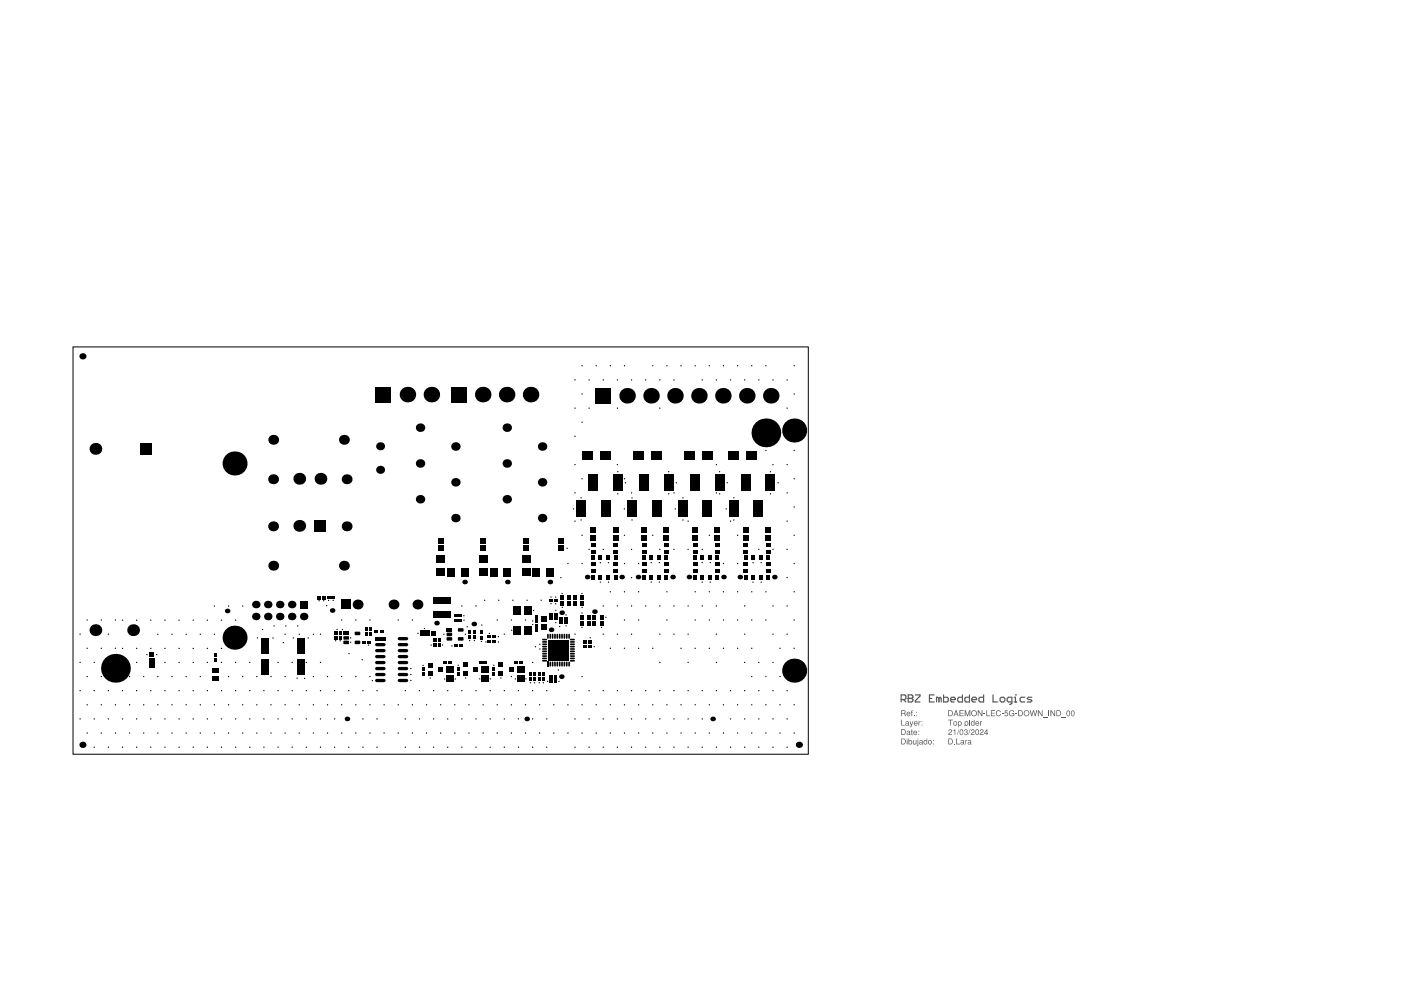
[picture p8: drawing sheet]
<svg xmlns="http://www.w3.org/2000/svg" width="297mm" height="210mm" viewBox="0 0 297 210" stroke-linecap="round" stroke-linejoin="round" font-family="sans-serif">
<path d="M15.5 73.6h155.9v86.3h-155.9z" fill="none" stroke="#000" stroke-width=".21"/>
<g fill="#000">
<path d="M72.9 134.9h.1v.2h-.2zM72.8 135.4h.2v.2zM72.9 135.9l.1-.1v.2h-.2zM72.8 136.4h.2v.2zM73.8 135.4h.2l-.2 .2zM73.8 134.9l.2 .2h-.2zM73.8 136.4h.2l-.2 .2zM73.8 135.8l.2 .2h-.2zM75.3 135.9l.1-.1v.2h-.2zM75.2 136.4h.2v.2zM75.3 134l.1-.1v.2h-.2zM75.2 134.5h.2v.2z"/>
<path d="M76.2 136.4h.2l-.2 .2zM76.2 135.8l.2 .2h-.2zM76.2 134.5h.2l-.2 .2zM76.2 133.9l.2 .2h-.2zM94.7 134.2l.2-.1v.2h-.2zM94.7 134.7h.2v.2zM94.7 135.1h.2v.2h-.2zM94.7 135.6h.2v.2zM95.7 134.7h.2l-.2 .2zM95.7 134.1l.2 .2h-.2zM95.7 135.6h.2l-.2 .2zM95.7 135.1l.2 .2h-.2z"/>
<path d="M97.1 135.1h.2v.2h-.2zM97.1 135.6h.2v.2zM97.1 133.2h.2v.2h-.2zM97.1 133.7h.2v.2zM98.1 135.6h.2l-.2 .2zM98.1 135.1l.2 .2h-.2zM98.1 133.7h.2l-.2 .2zM98.1 133.2l.2 .2h-.2z"/>
<circle cx="17.5" cy="75.6" r=".66"/>
<circle cx="123.4" cy="77.5" r=".14"/>
<circle cx="126.4" cy="77.5" r=".14"/>
<circle cx="129.4" cy="77.5" r=".14"/>
<circle cx="132.4" cy="77.5" r=".14"/>
<circle cx="138.4" cy="77.5" r=".14"/>
<circle cx="141.4" cy="77.5" r=".14"/>
<circle cx="144.4" cy="77.5" r=".14"/>
<circle cx="147.4" cy="77.5" r=".14"/>
<circle cx="150.4" cy="77.5" r=".14"/>
<circle cx="153.4" cy="77.5" r=".14"/>
<circle cx="156.4" cy="77.5" r=".14"/>
<circle cx="159.4" cy="77.5" r=".14"/>
<circle cx="162.4" cy="77.5" r=".14"/>
<circle cx="168.4" cy="77.5" r=".14"/>
<circle cx="20.2" cy="95.2" r="1.25"/>
<circle cx="49.7" cy="98.3" r="2.55"/>
<circle cx="57.9" cy="93.2" r="1.05"/>
<circle cx="72.9" cy="93.2" r="1.05"/>
<circle cx="80.6" cy="99.6" r=".85"/>
<circle cx="80.6" cy="94.6" r=".85"/>
<circle cx="86.4" cy="83.7" r="1.65"/>
<circle cx="89.1" cy="98.3" r=".9"/>
<circle cx="89.1" cy="90.7" r=".9"/>
<circle cx="91.5" cy="83.7" r="1.65"/>
<circle cx="96.6" cy="94.7" r=".9"/>
<circle cx="102.3" cy="83.7" r="1.65"/>
<circle cx="107.4" cy="83.7" r="1.65"/>
<circle cx="107.4" cy="98.3" r=".9"/>
<circle cx="107.4" cy="90.7" r=".9"/>
<circle cx="112.5" cy="83.7" r="1.65"/>
<circle cx="114.9" cy="94.7" r=".9"/>
<circle cx="121.9" cy="80.5" r=".14"/>
<circle cx="121.9" cy="92.5" r=".14"/>
<circle cx="121.9" cy="98.5" r=".14"/>
<circle cx="121.9" cy="86.5" r=".14"/>
<circle cx="123.4" cy="83.5" r=".14"/>
<circle cx="123.4" cy="89.5" r=".14"/>
<circle cx="124.9" cy="80.5" r=".14"/>
<circle cx="124.9" cy="86.5" r=".14"/>
<circle cx="127.9" cy="80.5" r=".14"/>
<circle cx="130.9" cy="80.5" r=".14"/>
<circle cx="130.9" cy="98.5" r=".14"/>
<circle cx="130.9" cy="86.5" r=".14"/>
<circle cx="133" cy="83.9" r="1.65"/>
<circle cx="133.9" cy="80.5" r=".14"/>
<circle cx="136.9" cy="80.5" r=".14"/>
<circle cx="138" cy="83.9" r="1.65"/>
<circle cx="139.9" cy="80.5" r=".14"/>
<circle cx="139.9" cy="86.5" r=".14"/>
<circle cx="142.9" cy="80.5" r=".14"/>
<circle cx="143.1" cy="83.9" r="1.65"/>
<circle cx="148.2" cy="83.9" r="1.65"/>
<circle cx="148.9" cy="80.5" r=".14"/>
<circle cx="151.9" cy="80.5" r=".14"/>
<circle cx="151.9" cy="98.5" r=".14"/>
<circle cx="153.3" cy="83.9" r="1.65"/>
<circle cx="154.9" cy="80.5" r=".14"/>
<circle cx="157.9" cy="80.5" r=".14"/>
<circle cx="158.3" cy="83.9" r="1.65"/>
<circle cx="160.9" cy="80.5" r=".14"/>
<circle cx="162.4" cy="95.5" r=".14"/>
<circle cx="162.4" cy="91.8" r="3"/>
<circle cx="163.4" cy="83.9" r="1.65"/>
<circle cx="163.9" cy="80.5" r=".14"/>
<circle cx="163.9" cy="98.5" r=".14"/>
<circle cx="166.9" cy="80.5" r=".14"/>
<circle cx="166.9" cy="98.5" r=".14"/>
<circle cx="166.9" cy="86.5" r=".14"/>
<circle cx="168.4" cy="83.5" r=".14"/>
<circle cx="168.4" cy="95.5" r=".14"/>
<circle cx="168.4" cy="91.3" r="2.55"/>
<circle cx="57.9" cy="101.6" r="1.05"/>
<circle cx="57.9" cy="111.6" r="1.05"/>
<circle cx="57.9" cy="119.9" r="1.05"/>
<circle cx="63.5" cy="111.5" r="1.25"/>
<circle cx="63.5" cy="101.5" r="1.25"/>
<circle cx="67.9" cy="101.5" r="1.25"/>
<circle cx="72.9" cy="119.9" r="1.05"/>
<circle cx="73.5" cy="111.6" r="1.05"/>
<circle cx="73.5" cy="101.6" r="1.05"/>
<circle cx="89.1" cy="105.9" r=".9"/>
<circle cx="96.6" cy="109.8" r=".9"/>
<circle cx="96.6" cy="102.3" r=".9"/>
<circle cx="107.4" cy="105.9" r=".9"/>
<circle cx="114.9" cy="102.3" r=".9"/>
<circle cx="114.9" cy="109.8" r=".9"/>
<circle cx="120.2" cy="116.3" r=".14"/>
<circle cx="120.4" cy="119.5" r=".14"/>
<circle cx="121.6" cy="107.9" r=".14"/>
<circle cx="121.9" cy="104.5" r=".14"/>
<circle cx="121.9" cy="110.5" r=".14"/>
<circle cx="123.2" cy="110.2" r=".14"/>
<circle cx="123.2" cy="105.6" r=".14"/>
<circle cx="123.4" cy="101.5" r=".14"/>
<circle cx="123.4" cy="113.5" r=".14"/>
<circle cx="123.4" cy="119.5" r=".14"/>
<circle cx="124.9" cy="116.5" r=".14"/>
<circle cx="127.3" cy="119.3" r=".14"/>
<circle cx="127.9" cy="116.5" r=".14"/>
<circle cx="129" cy="119.3" r=".14"/>
<circle cx="131" cy="104.7" r=".14"/>
<circle cx="131" cy="100" r=".14"/>
<circle cx="132.4" cy="107.9" r=".14"/>
<circle cx="132.4" cy="101.5" r=".14"/>
<circle cx="132.4" cy="113.5" r=".14"/>
<circle cx="132.4" cy="119.5" r=".14"/>
<circle cx="132.6" cy="102.4" r=".14"/>
<circle cx="133.9" cy="116.5" r=".14"/>
<circle cx="133.9" cy="104.5" r=".14"/>
<circle cx="134" cy="110.2" r=".14"/>
<circle cx="134" cy="105.6" r=".14"/>
<circle cx="135.4" cy="119.5" r=".14"/>
<circle cx="138.1" cy="119.3" r=".14"/>
<circle cx="138.4" cy="113.5" r=".14"/>
<circle cx="139.8" cy="119.3" r=".14"/>
<circle cx="139.9" cy="116.5" r=".14"/>
<circle cx="141.8" cy="104.7" r=".14"/>
<circle cx="141.8" cy="100" r=".14"/>
<circle cx="142.9" cy="116.5" r=".14"/>
<circle cx="142.9" cy="104.5" r=".14"/>
<circle cx="143.2" cy="107.9" r=".14"/>
<circle cx="143.4" cy="102.4" r=".14"/>
<circle cx="144.8" cy="110.2" r=".14"/>
<circle cx="144.8" cy="105.6" r=".14"/>
<circle cx="145.9" cy="116.5" r=".14"/>
<circle cx="145.9" cy="110.5" r=".14"/>
<circle cx="148.9" cy="119.3" r=".14"/>
<circle cx="148.9" cy="116.5" r=".14"/>
<circle cx="150.4" cy="113.5" r=".14"/>
<circle cx="150.6" cy="119.3" r=".14"/>
<circle cx="151.9" cy="104.5" r=".14"/>
<circle cx="152.6" cy="104.7" r=".14"/>
<circle cx="152.6" cy="100" r=".14"/>
<circle cx="153.4" cy="119.5" r=".14"/>
<circle cx="154" cy="107.9" r=".14"/>
<circle cx="154.2" cy="102.4" r=".14"/>
<circle cx="154.9" cy="110.5" r=".14"/>
<circle cx="155.6" cy="110.2" r=".14"/>
<circle cx="155.6" cy="105.6" r=".14"/>
<circle cx="156.4" cy="113.5" r=".14"/>
<circle cx="156.4" cy="119.5" r=".14"/>
<circle cx="159.7" cy="119.3" r=".14"/>
<circle cx="160.9" cy="116.5" r=".14"/>
<circle cx="161.4" cy="119.3" r=".14"/>
<circle cx="163.4" cy="104.7" r=".14"/>
<circle cx="163.4" cy="100" r=".14"/>
<circle cx="163.9" cy="116.5" r=".14"/>
<circle cx="165" cy="102.4" r=".14"/>
<circle cx="166.9" cy="116.5" r=".14"/>
<circle cx="166.9" cy="104.5" r=".14"/>
<circle cx="166.9" cy="110.5" r=".14"/>
<circle cx="168.4" cy="101.5" r=".14"/>
<circle cx="168.4" cy="107.5" r=".14"/>
<circle cx="168.4" cy="113.5" r=".14"/>
<circle cx="168.4" cy="119.5" r=".14"/>
<circle cx="17" cy="134.5" r=".14"/>
<circle cx="18.5" cy="137.5" r=".14"/>
<circle cx="18.5" cy="131.5" r=".14"/>
<circle cx="20.2" cy="133.6" r="1.25"/>
<circle cx="21.5" cy="137.5" r=".14"/>
<circle cx="21.5" cy="131.5" r=".14"/>
<circle cx="23" cy="134.5" r=".14"/>
<circle cx="24.5" cy="137.5" r=".14"/>
<circle cx="24.5" cy="131.5" r=".14"/>
<circle cx="26" cy="131.5" r=".14"/>
<circle cx="26" cy="137.5" r=".14"/>
<circle cx="28.2" cy="133.6" r="1.25"/>
<circle cx="29" cy="131.5" r=".14"/>
<circle cx="29" cy="137.5" r=".14"/>
<circle cx="31.1" cy="138.8" r=".14"/>
<circle cx="32" cy="131.5" r=".14"/>
<circle cx="32" cy="137.5" r=".14"/>
<circle cx="33.2" cy="138.8" r=".14"/>
<circle cx="33.5" cy="134.5" r=".14"/>
<circle cx="35" cy="131.5" r=".14"/>
<circle cx="35" cy="137.5" r=".14"/>
<circle cx="36.5" cy="134.5" r=".14"/>
<circle cx="38" cy="131.5" r=".14"/>
<circle cx="38" cy="137.5" r=".14"/>
<circle cx="39.5" cy="134.5" r=".14"/>
<circle cx="41" cy="131.5" r=".14"/>
<circle cx="41" cy="137.5" r=".14"/>
<circle cx="42.5" cy="134.5" r=".14"/>
<circle cx="44" cy="131.5" r=".14"/>
<circle cx="44" cy="137.5" r=".14"/>
<circle cx="45.5" cy="128.5" r=".14"/>
<circle cx="45.5" cy="134.5" r=".14"/>
<circle cx="47" cy="131.5" r=".14"/>
<circle cx="47" cy="137.5" r=".14"/>
<circle cx="48.2" cy="129.5" r=".49"/>
<circle cx="48.5" cy="128.5" r=".14"/>
<circle cx="49.7" cy="135.2" r="2.55"/>
<circle cx="50" cy="131.5" r=".14"/>
<circle cx="51.5" cy="128.5" r=".14"/>
<circle cx="54.2" cy="128.2" r=".8"/>
<circle cx="54.2" cy="130.7" r=".8"/>
<circle cx="54.6" cy="135.3" r=".14"/>
<circle cx="55.7" cy="133.5" r=".14"/>
<circle cx="56.8" cy="130.7" r=".8"/>
<circle cx="56.8" cy="128.2" r=".8"/>
<circle cx="57.9" cy="135.3" r=".14"/>
<circle cx="58.1" cy="132.7" r=".14"/>
<circle cx="59.3" cy="128.2" r=".8"/>
<circle cx="59.3" cy="130.7" r=".8"/>
<circle cx="60.1" cy="136.3" r=".14"/>
<circle cx="60.5" cy="134.5" r=".14"/>
<circle cx="60.6" cy="132.7" r=".14"/>
<circle cx="61.8" cy="128.2" r=".8"/>
<circle cx="61.8" cy="130.7" r=".8"/>
<circle cx="62.2" cy="135.3" r=".14"/>
<circle cx="63.1" cy="132.7" r=".14"/>
<circle cx="63.5" cy="134.5" r=".14"/>
<circle cx="64.4" cy="130.7" r=".8"/>
<circle cx="65.3" cy="135.3" r=".14"/>
<circle cx="66.4" cy="134.5" r=".14"/>
<circle cx="67.6" cy="127.4" r=".14"/>
<circle cx="67.9" cy="134.5" r=".14"/>
<circle cx="68.6" cy="127.4" r=".14"/>
<circle cx="69.3" cy="128.4" r=".14"/>
<circle cx="69.7" cy="127.3" r=".14"/>
<circle cx="70.4" cy="129.4" r=".49"/>
<circle cx="70.6" cy="127.3" r=".14"/>
<circle cx="71.2" cy="135.9" r=".14"/>
<circle cx="71.5" cy="133.5" r=".14"/>
<circle cx="72.1" cy="135.9" r=".14"/>
<circle cx="72.4" cy="131.5" r=".14"/>
<circle cx="72.6" cy="133.5" r=".14"/>
<circle cx="74" cy="138.6" r=".14"/>
<circle cx="74.3" cy="136.2" r=".14"/>
<circle cx="74.3" cy="135.3" r=".14"/>
<circle cx="75.4" cy="131.5" r=".14"/>
<circle cx="75.8" cy="128.2" r="1.05"/>
<circle cx="76.8" cy="139.9" r=".14"/>
<circle cx="78.1" cy="136.8" r=".14"/>
<circle cx="78.4" cy="131.5" r=".14"/>
<circle cx="83.4" cy="128.2" r="1.05"/>
<circle cx="84.4" cy="131.5" r=".14"/>
<circle cx="87.4" cy="131.5" r=".14"/>
<circle cx="88.5" cy="128.2" r="1.05"/>
<circle cx="88.6" cy="134.3" r=".14"/>
<circle cx="90" cy="133.3" r=".14"/>
<circle cx="91.4" cy="136.8" r=".14"/>
<circle cx="92.6" cy="132.1" r=".49"/>
<circle cx="93.8" cy="136.8" r=".14"/>
<circle cx="94.1" cy="134.5" r=".14"/>
<circle cx="95.8" cy="137" r=".14"/>
<circle cx="97.9" cy="128.5" r=".14"/>
<circle cx="98.4" cy="130.5" r=".14"/>
<circle cx="98.4" cy="131.5" r=".14"/>
<circle cx="98.5" cy="123.4" r=".49"/>
<circle cx="98.7" cy="134.5" r=".14"/>
<circle cx="99.1" cy="132.9" r=".14"/>
<circle cx="99.6" cy="135.8" r=".14"/>
<circle cx="100.5" cy="132.3" r=".49"/>
<circle cx="100.6" cy="135.8" r=".14"/>
<circle cx="100.9" cy="128.5" r=".14"/>
<circle cx="102.1" cy="136" r=".14"/>
<circle cx="102.1" cy="132.5" r=".14"/>
<circle cx="102.7" cy="127.3" r=".14"/>
<circle cx="103" cy="136.1" r=".14"/>
<circle cx="103.8" cy="134.3" r=".14"/>
<circle cx="105.4" cy="131.5" r=".14"/>
<circle cx="105.7" cy="136.1" r=".14"/>
<circle cx="105.7" cy="135" r=".14"/>
<circle cx="105.7" cy="127.3" r=".14"/>
<circle cx="106.9" cy="134.5" r=".14"/>
<circle cx="107.6" cy="123.4" r=".49"/>
<circle cx="108.4" cy="131.5" r=".14"/>
<circle cx="108.5" cy="133.6" r=".14"/>
<circle cx="108.7" cy="127.3" r=".14"/>
<circle cx="111.4" cy="131.5" r=".14"/>
<circle cx="111.7" cy="127.3" r=".14"/>
<circle cx="112.9" cy="132.4" r=".14"/>
<circle cx="112.9" cy="131.7" r=".14"/>
<circle cx="113.1" cy="129.4" r=".14"/>
<circle cx="113.5" cy="137.1" r=".14"/>
<circle cx="114.5" cy="136.6" r=".14"/>
<circle cx="114.5" cy="137.6" r=".14"/>
<circle cx="114.7" cy="127.3" r=".14"/>
<circle cx="116.6" cy="123.4" r=".49"/>
<circle cx="116.8" cy="136.2" r=".23"/>
<circle cx="116.8" cy="138.4" r=".23"/>
<circle cx="116.8" cy="137.3" r=".23"/>
<circle cx="116.8" cy="139.5" r=".23"/>
<circle cx="116.8" cy="126.6" r=".14"/>
<circle cx="116.8" cy="128" r=".14"/>
<circle cx="116.8" cy="133.5" r=".49"/>
<circle cx="117.8" cy="126.6" r=".14"/>
<circle cx="117.8" cy="128" r=".14"/>
<circle cx="117.8" cy="132" r=".14"/>
<circle cx="117.8" cy="129.4" r=".14"/>
<circle cx="117.9" cy="136.2" r=".23"/>
<circle cx="117.9" cy="138.4" r=".23"/>
<circle cx="117.9" cy="137.3" r=".23"/>
<circle cx="117.9" cy="139.5" r=".23"/>
<circle cx="118.7" cy="132.8" r=".14"/>
<circle cx="118.9" cy="122.5" r=".14"/>
<circle cx="119" cy="136.2" r=".23"/>
<circle cx="119" cy="138.4" r=".23"/>
<circle cx="119" cy="137.3" r=".23"/>
<circle cx="119" cy="139.5" r=".23"/>
<circle cx="119.1" cy="129.9" r=".49"/>
<circle cx="119.2" cy="125.8" r=".14"/>
<circle cx="119.2" cy="128.8" r=".14"/>
<circle cx="120" cy="132.7" r=".14"/>
<circle cx="120" cy="130.4" r=".14"/>
<circle cx="120.1" cy="136.2" r=".23"/>
<circle cx="120.1" cy="138.4" r=".23"/>
<circle cx="120.1" cy="137.3" r=".23"/>
<circle cx="120.1" cy="139.5" r=".23"/>
<circle cx="121.9" cy="134.5" r=".14"/>
<circle cx="123.4" cy="125.8" r=".14"/>
<circle cx="123.4" cy="130" r=".14"/>
<circle cx="123.4" cy="133" r=".14"/>
<circle cx="123.4" cy="128.8" r=".14"/>
<circle cx="124.5" cy="122.3" r=".49"/>
<circle cx="125.1" cy="135.2" r=".14"/>
<circle cx="126" cy="137.1" r=".14"/>
<circle cx="126" cy="129.7" r=".49"/>
<circle cx="127.3" cy="123.4" r=".14"/>
<circle cx="127.5" cy="133" r=".14"/>
<circle cx="127.9" cy="128.5" r=".14"/>
<circle cx="127.9" cy="134.5" r=".14"/>
<circle cx="128.5" cy="130.9" r=".14"/>
<circle cx="129" cy="123.4" r=".14"/>
<circle cx="129.4" cy="137.5" r=".14"/>
<circle cx="129.4" cy="125.5" r=".14"/>
<circle cx="130.9" cy="128.5" r=".14"/>
<circle cx="130.9" cy="134.5" r=".14"/>
<circle cx="131.8" cy="122.3" r=".49"/>
<circle cx="132.4" cy="137.5" r=".14"/>
<circle cx="132.4" cy="125.5" r=".14"/>
<circle cx="132.4" cy="131.5" r=".14"/>
<circle cx="133.9" cy="128.5" r=".14"/>
<circle cx="133.9" cy="134.5" r=".14"/>
<circle cx="133.9" cy="122.5" r=".14"/>
<circle cx="135.3" cy="122.3" r=".49"/>
<circle cx="135.4" cy="137.5" r=".14"/>
<circle cx="135.4" cy="125.5" r=".14"/>
<circle cx="135.4" cy="131.5" r=".14"/>
<circle cx="136.9" cy="128.5" r=".14"/>
<circle cx="138.1" cy="123.4" r=".14"/>
<circle cx="138.4" cy="137.5" r=".14"/>
<circle cx="139.8" cy="123.4" r=".14"/>
<circle cx="139.9" cy="128.5" r=".14"/>
<circle cx="139.9" cy="134.5" r=".14"/>
<circle cx="141.4" cy="125.5" r=".14"/>
<circle cx="141.4" cy="131.5" r=".14"/>
<circle cx="142.6" cy="122.3" r=".49"/>
<circle cx="142.9" cy="128.5" r=".14"/>
<circle cx="142.9" cy="134.5" r=".14"/>
<circle cx="144.4" cy="137.5" r=".14"/>
<circle cx="145.9" cy="128.5" r=".14"/>
<circle cx="145.9" cy="134.5" r=".14"/>
<circle cx="146.1" cy="122.3" r=".49"/>
<circle cx="147.4" cy="137.5" r=".14"/>
<circle cx="147.4" cy="125.5" r=".14"/>
<circle cx="147.4" cy="131.5" r=".14"/>
<circle cx="148.9" cy="123.4" r=".14"/>
<circle cx="148.9" cy="128.5" r=".14"/>
<circle cx="150.4" cy="137.5" r=".14"/>
<circle cx="150.4" cy="125.5" r=".14"/>
<circle cx="150.4" cy="131.5" r=".14"/>
<circle cx="150.6" cy="123.4" r=".14"/>
<circle cx="151.9" cy="128.5" r=".14"/>
<circle cx="151.9" cy="134.5" r=".14"/>
<circle cx="153.4" cy="137.5" r=".14"/>
<circle cx="153.4" cy="125.5" r=".14"/>
<circle cx="153.4" cy="131.5" r=".14"/>
<circle cx="153.4" cy="122.3" r=".49"/>
<circle cx="156.4" cy="137.5" r=".14"/>
<circle cx="156.4" cy="125.5" r=".14"/>
<circle cx="156.4" cy="131.5" r=".14"/>
<circle cx="156.9" cy="122.4" r=".49"/>
<circle cx="157.9" cy="128.5" r=".14"/>
<circle cx="157.9" cy="134.5" r=".14"/>
<circle cx="159.4" cy="137.5" r=".14"/>
<circle cx="159.4" cy="125.5" r=".14"/>
<circle cx="159.4" cy="131.5" r=".14"/>
<circle cx="159.7" cy="123.4" r=".14"/>
<circle cx="161.4" cy="123.4" r=".14"/>
<circle cx="162.4" cy="125.5" r=".14"/>
<circle cx="162.4" cy="131.5" r=".14"/>
<circle cx="163.9" cy="128.5" r=".14"/>
<circle cx="163.9" cy="134.5" r=".14"/>
<circle cx="164.2" cy="122.4" r=".49"/>
<circle cx="165.4" cy="137.5" r=".14"/>
<circle cx="166.9" cy="128.5" r=".14"/>
<circle cx="166.9" cy="134.5" r=".14"/>
<circle cx="166.9" cy="122.5" r=".14"/>
<circle cx="168.4" cy="137.5" r=".14"/>
<circle cx="168.4" cy="125.5" r=".14"/>
<circle cx="168.4" cy="131.5" r=".14"/>
<circle cx="17" cy="146.4" r=".14"/>
<circle cx="17" cy="152.4" r=".14"/>
<circle cx="17" cy="140.4" r=".14"/>
<circle cx="17.5" cy="157.9" r=".66"/>
<circle cx="18.5" cy="143.4" r=".14"/>
<circle cx="18.5" cy="155.4" r=".14"/>
<circle cx="18.5" cy="149.4" r=".14"/>
<circle cx="20" cy="146.4" r=".14"/>
<circle cx="20" cy="152.4" r=".14"/>
<circle cx="20" cy="140.4" r=".14"/>
<circle cx="20" cy="158.4" r=".14"/>
<circle cx="21.5" cy="143.4" r=".14"/>
<circle cx="21.5" cy="155.4" r=".14"/>
<circle cx="21.5" cy="149.4" r=".14"/>
<circle cx="23" cy="146.4" r=".14"/>
<circle cx="23" cy="152.4" r=".14"/>
<circle cx="23" cy="158.4" r=".14"/>
<circle cx="24.5" cy="155.4" r=".14"/>
<circle cx="24.5" cy="149.4" r=".14"/>
<circle cx="24.5" cy="141.7" r="3"/>
<circle cx="26" cy="146.4" r=".14"/>
<circle cx="26" cy="152.4" r=".14"/>
<circle cx="26" cy="158.4" r=".14"/>
<circle cx="27.5" cy="143.4" r=".14"/>
<circle cx="27.5" cy="155.4" r=".14"/>
<circle cx="27.5" cy="149.4" r=".14"/>
<circle cx="29" cy="146.4" r=".14"/>
<circle cx="29" cy="152.4" r=".14"/>
<circle cx="29" cy="140.4" r=".14"/>
<circle cx="29" cy="158.4" r=".14"/>
<circle cx="30.5" cy="143.4" r=".14"/>
<circle cx="30.5" cy="155.4" r=".14"/>
<circle cx="30.5" cy="149.4" r=".14"/>
<circle cx="32" cy="146.4" r=".14"/>
<circle cx="32" cy="152.4" r=".14"/>
<circle cx="32" cy="158.4" r=".14"/>
<circle cx="33.5" cy="143.4" r=".14"/>
<circle cx="33.5" cy="155.4" r=".14"/>
<circle cx="33.5" cy="149.4" r=".14"/>
<circle cx="35" cy="146.4" r=".14"/>
<circle cx="35" cy="152.4" r=".14"/>
<circle cx="35" cy="140.4" r=".14"/>
<circle cx="35" cy="158.4" r=".14"/>
<circle cx="36.5" cy="143.4" r=".14"/>
<circle cx="36.5" cy="155.4" r=".14"/>
<circle cx="36.5" cy="149.4" r=".14"/>
<circle cx="38" cy="146.4" r=".14"/>
<circle cx="38" cy="152.4" r=".14"/>
<circle cx="38" cy="140.4" r=".14"/>
<circle cx="38" cy="158.4" r=".14"/>
<circle cx="39.5" cy="143.4" r=".14"/>
<circle cx="39.5" cy="155.4" r=".14"/>
<circle cx="39.5" cy="149.4" r=".14"/>
<circle cx="41" cy="146.4" r=".14"/>
<circle cx="41" cy="152.4" r=".14"/>
<circle cx="41" cy="140.4" r=".14"/>
<circle cx="41" cy="158.4" r=".14"/>
<circle cx="42.5" cy="143.4" r=".14"/>
<circle cx="42.5" cy="155.4" r=".14"/>
<circle cx="42.5" cy="149.4" r=".14"/>
<circle cx="44" cy="146.4" r=".14"/>
<circle cx="44" cy="152.4" r=".14"/>
<circle cx="44" cy="140.4" r=".14"/>
<circle cx="44" cy="158.4" r=".14"/>
<circle cx="45.5" cy="155.4" r=".14"/>
<circle cx="45.5" cy="149.4" r=".14"/>
<circle cx="47" cy="146.4" r=".14"/>
<circle cx="47" cy="152.4" r=".14"/>
<circle cx="47" cy="140.4" r=".14"/>
<circle cx="47" cy="158.4" r=".14"/>
<circle cx="48.5" cy="143.4" r=".14"/>
<circle cx="48.5" cy="155.4" r=".14"/>
<circle cx="48.5" cy="149.4" r=".14"/>
<circle cx="50" cy="146.4" r=".14"/>
<circle cx="50" cy="152.4" r=".14"/>
<circle cx="50" cy="140.4" r=".14"/>
<circle cx="50" cy="158.4" r=".14"/>
<circle cx="51.5" cy="143.4" r=".14"/>
<circle cx="51.5" cy="155.4" r=".14"/>
<circle cx="51.5" cy="149.4" r=".14"/>
<circle cx="53" cy="146.4" r=".14"/>
<circle cx="53" cy="152.4" r=".14"/>
<circle cx="53" cy="140.4" r=".14"/>
<circle cx="53" cy="158.4" r=".14"/>
<circle cx="54.5" cy="143.4" r=".14"/>
<circle cx="54.5" cy="155.4" r=".14"/>
<circle cx="54.5" cy="149.4" r=".14"/>
<circle cx="56" cy="146.4" r=".14"/>
<circle cx="56" cy="152.4" r=".14"/>
<circle cx="56" cy="158.4" r=".14"/>
<circle cx="57.5" cy="143.4" r=".14"/>
<circle cx="57.5" cy="155.4" r=".14"/>
<circle cx="57.5" cy="149.4" r=".14"/>
<circle cx="59" cy="146.4" r=".14"/>
<circle cx="59" cy="152.4" r=".14"/>
<circle cx="59" cy="140.4" r=".14"/>
<circle cx="59" cy="158.4" r=".14"/>
<circle cx="60.5" cy="143.4" r=".14"/>
<circle cx="60.5" cy="155.4" r=".14"/>
<circle cx="60.5" cy="149.4" r=".14"/>
<circle cx="62" cy="146.4" r=".14"/>
<circle cx="62" cy="152.4" r=".14"/>
<circle cx="62" cy="140.4" r=".14"/>
<circle cx="62" cy="158.4" r=".14"/>
<circle cx="63" cy="143.8" r=".14"/>
<circle cx="63.5" cy="155.4" r=".14"/>
<circle cx="63.5" cy="149.4" r=".14"/>
<circle cx="64.6" cy="143.8" r=".14"/>
<circle cx="65" cy="146.4" r=".14"/>
<circle cx="65" cy="152.4" r=".14"/>
<circle cx="65" cy="140.4" r=".14"/>
<circle cx="65" cy="158.4" r=".14"/>
<circle cx="66.4" cy="143.4" r=".14"/>
<circle cx="66.4" cy="155.4" r=".14"/>
<circle cx="66.4" cy="149.4" r=".14"/>
<circle cx="67.9" cy="146.4" r=".14"/>
<circle cx="67.9" cy="152.4" r=".14"/>
<circle cx="67.9" cy="140.4" r=".14"/>
<circle cx="67.9" cy="158.4" r=".14"/>
<circle cx="69.4" cy="143.4" r=".14"/>
<circle cx="69.4" cy="155.4" r=".14"/>
<circle cx="69.4" cy="149.4" r=".14"/>
<circle cx="70.9" cy="146.4" r=".14"/>
<circle cx="70.9" cy="152.4" r=".14"/>
<circle cx="70.9" cy="158.4" r=".14"/>
<circle cx="72.4" cy="143.4" r=".14"/>
<circle cx="72.4" cy="155.4" r=".14"/>
<circle cx="72.4" cy="149.4" r=".14"/>
<circle cx="73.6" cy="152.4" r=".49"/>
<circle cx="73.9" cy="146.4" r=".14"/>
<circle cx="73.9" cy="158.4" r=".14"/>
<circle cx="75.4" cy="143.4" r=".14"/>
<circle cx="75.4" cy="155.4" r=".14"/>
<circle cx="75.4" cy="149.4" r=".14"/>
<circle cx="76.9" cy="146.4" r=".14"/>
<circle cx="76.9" cy="152.4" r=".14"/>
<circle cx="76.9" cy="158.4" r=".14"/>
<circle cx="78.4" cy="143.4" r=".14"/>
<circle cx="78.4" cy="155.4" r=".14"/>
<circle cx="78.4" cy="149.4" r=".14"/>
<circle cx="79" cy="144.3" r=".14"/>
<circle cx="79.9" cy="146.4" r=".14"/>
<circle cx="79.9" cy="152.4" r=".14"/>
<circle cx="79.9" cy="158.4" r=".14"/>
<circle cx="81.4" cy="155.4" r=".14"/>
<circle cx="81.4" cy="149.4" r=".14"/>
<circle cx="84.4" cy="155.4" r=".14"/>
<circle cx="84.4" cy="149.4" r=".14"/>
<circle cx="85.9" cy="146.4" r=".14"/>
<circle cx="85.9" cy="152.4" r=".14"/>
<circle cx="85.9" cy="158.4" r=".14"/>
<circle cx="87.1" cy="144.3" r=".14"/>
<circle cx="87.1" cy="141.7" r=".14"/>
<circle cx="87.1" cy="143" r=".14"/>
<circle cx="87.4" cy="155.4" r=".14"/>
<circle cx="87.4" cy="149.4" r=".14"/>
<circle cx="88.9" cy="146.4" r=".14"/>
<circle cx="88.9" cy="152.4" r=".14"/>
<circle cx="88.9" cy="158.4" r=".14"/>
<circle cx="89.7" cy="141.1" r=".14"/>
<circle cx="90.4" cy="155.4" r=".14"/>
<circle cx="90.4" cy="149.4" r=".14"/>
<circle cx="91.2" cy="143.8" r=".14"/>
<circle cx="91.9" cy="146.4" r=".14"/>
<circle cx="91.9" cy="152.4" r=".14"/>
<circle cx="91.9" cy="158.4" r=".14"/>
<circle cx="93.4" cy="155.4" r=".14"/>
<circle cx="93.4" cy="149.4" r=".14"/>
<circle cx="94.3" cy="144" r=".14"/>
<circle cx="94.9" cy="146.4" r=".14"/>
<circle cx="94.9" cy="152.4" r=".14"/>
<circle cx="94.9" cy="158.4" r=".14"/>
<circle cx="96.4" cy="155.4" r=".14"/>
<circle cx="96.4" cy="149.4" r=".14"/>
<circle cx="96.5" cy="144" r=".14"/>
<circle cx="97.2" cy="141" r=".14"/>
<circle cx="97.9" cy="146.4" r=".14"/>
<circle cx="97.9" cy="152.4" r=".14"/>
<circle cx="97.9" cy="158.4" r=".14"/>
<circle cx="98.7" cy="143.7" r=".14"/>
<circle cx="99.4" cy="155.4" r=".14"/>
<circle cx="99.4" cy="149.4" r=".14"/>
<circle cx="100.9" cy="146.4" r=".14"/>
<circle cx="100.9" cy="152.4" r=".14"/>
<circle cx="100.9" cy="158.4" r=".14"/>
<circle cx="101.7" cy="143.9" r=".14"/>
<circle cx="102.4" cy="155.4" r=".14"/>
<circle cx="102.4" cy="149.4" r=".14"/>
<circle cx="103.9" cy="146.4" r=".14"/>
<circle cx="103.9" cy="152.4" r=".14"/>
<circle cx="103.9" cy="158.4" r=".14"/>
<circle cx="104" cy="143.9" r=".14"/>
<circle cx="104.7" cy="141" r=".14"/>
<circle cx="105.4" cy="155.4" r=".14"/>
<circle cx="105.4" cy="149.4" r=".14"/>
<circle cx="106.2" cy="143.7" r=".14"/>
<circle cx="106.9" cy="146.4" r=".14"/>
<circle cx="106.9" cy="152.4" r=".14"/>
<circle cx="106.9" cy="158.4" r=".14"/>
<circle cx="108.4" cy="143.4" r=".14"/>
<circle cx="108.4" cy="155.4" r=".14"/>
<circle cx="108.4" cy="149.4" r=".14"/>
<circle cx="109.3" cy="143.9" r=".14"/>
<circle cx="109.9" cy="146.4" r=".14"/>
<circle cx="109.9" cy="152.4" r=".14"/>
<circle cx="109.9" cy="158.4" r=".14"/>
<circle cx="111.4" cy="155.4" r=".14"/>
<circle cx="111.4" cy="149.4" r=".14"/>
<circle cx="111.5" cy="143.9" r=".14"/>
<circle cx="111.7" cy="152.4" r=".49"/>
<circle cx="112.4" cy="144.8" r=".14"/>
<circle cx="112.9" cy="146.4" r=".14"/>
<circle cx="112.9" cy="152.4" r=".14"/>
<circle cx="112.9" cy="140.4" r=".14"/>
<circle cx="112.9" cy="158.4" r=".14"/>
<circle cx="113.3" cy="144.8" r=".14"/>
<circle cx="114.3" cy="144.8" r=".14"/>
<circle cx="114.4" cy="155.4" r=".14"/>
<circle cx="114.4" cy="149.4" r=".14"/>
<circle cx="115.2" cy="144.8" r=".14"/>
<circle cx="115.9" cy="146.4" r=".14"/>
<circle cx="115.9" cy="152.4" r=".14"/>
<circle cx="115.9" cy="158.4" r=".14"/>
<circle cx="116.1" cy="144.5" r=".14"/>
<circle cx="117.4" cy="155.4" r=".14"/>
<circle cx="117.4" cy="149.4" r=".14"/>
<circle cx="118.4" cy="142" r=".14"/>
<circle cx="118.5" cy="144.5" r=".14"/>
<circle cx="119" cy="143.5" r=".49"/>
<circle cx="120.4" cy="155.4" r=".14"/>
<circle cx="120.4" cy="149.4" r=".14"/>
<circle cx="121.9" cy="146.4" r=".14"/>
<circle cx="121.9" cy="152.4" r=".14"/>
<circle cx="121.9" cy="158.4" r=".14"/>
<circle cx="123.4" cy="143.4" r=".14"/>
<circle cx="123.4" cy="155.4" r=".14"/>
<circle cx="123.4" cy="149.4" r=".14"/>
<circle cx="124.9" cy="146.4" r=".14"/>
<circle cx="124.9" cy="152.4" r=".14"/>
<circle cx="124.9" cy="158.4" r=".14"/>
<circle cx="126.4" cy="155.4" r=".14"/>
<circle cx="126.4" cy="149.4" r=".14"/>
<circle cx="127.9" cy="146.4" r=".14"/>
<circle cx="127.9" cy="152.4" r=".14"/>
<circle cx="127.9" cy="158.4" r=".14"/>
<circle cx="129.4" cy="155.4" r=".14"/>
<circle cx="129.4" cy="149.4" r=".14"/>
<circle cx="130.9" cy="146.4" r=".14"/>
<circle cx="130.9" cy="152.4" r=".14"/>
<circle cx="130.9" cy="158.4" r=".14"/>
<circle cx="132.4" cy="155.4" r=".14"/>
<circle cx="132.4" cy="149.4" r=".14"/>
<circle cx="133.9" cy="146.4" r=".14"/>
<circle cx="133.9" cy="152.4" r=".14"/>
<circle cx="133.9" cy="158.4" r=".14"/>
<circle cx="135.4" cy="155.4" r=".14"/>
<circle cx="135.4" cy="149.4" r=".14"/>
<circle cx="136.9" cy="146.4" r=".14"/>
<circle cx="136.9" cy="152.4" r=".14"/>
<circle cx="136.9" cy="158.4" r=".14"/>
<circle cx="138.4" cy="155.4" r=".14"/>
<circle cx="138.4" cy="149.4" r=".14"/>
<circle cx="139.9" cy="146.4" r=".14"/>
<circle cx="139.9" cy="152.4" r=".14"/>
<circle cx="139.9" cy="140.4" r=".14"/>
<circle cx="139.9" cy="158.4" r=".14"/>
<circle cx="141.4" cy="155.4" r=".14"/>
<circle cx="141.4" cy="149.4" r=".14"/>
<circle cx="142.9" cy="146.4" r=".14"/>
<circle cx="142.9" cy="152.4" r=".14"/>
<circle cx="142.9" cy="158.4" r=".14"/>
<circle cx="144.4" cy="155.4" r=".14"/>
<circle cx="144.4" cy="149.4" r=".14"/>
<circle cx="145.9" cy="146.4" r=".14"/>
<circle cx="145.9" cy="152.4" r=".14"/>
<circle cx="145.9" cy="140.4" r=".14"/>
<circle cx="145.9" cy="158.4" r=".14"/>
<circle cx="147.4" cy="155.4" r=".14"/>
<circle cx="147.4" cy="149.4" r=".14"/>
<circle cx="148.9" cy="146.4" r=".14"/>
<circle cx="148.9" cy="152.4" r=".14"/>
<circle cx="148.9" cy="158.4" r=".14"/>
<circle cx="150.4" cy="155.4" r=".14"/>
<circle cx="150.4" cy="149.4" r=".14"/>
<circle cx="151.1" cy="152.4" r=".49"/>
<circle cx="151.9" cy="146.4" r=".14"/>
<circle cx="151.9" cy="140.4" r=".14"/>
<circle cx="151.9" cy="158.4" r=".14"/>
<circle cx="153.4" cy="155.4" r=".14"/>
<circle cx="153.4" cy="149.4" r=".14"/>
<circle cx="154.9" cy="146.4" r=".14"/>
<circle cx="154.9" cy="152.4" r=".14"/>
<circle cx="154.9" cy="158.4" r=".14"/>
<circle cx="156.4" cy="155.4" r=".14"/>
<circle cx="156.4" cy="149.4" r=".14"/>
<circle cx="157.9" cy="146.4" r=".14"/>
<circle cx="157.9" cy="152.4" r=".14"/>
<circle cx="157.9" cy="140.4" r=".14"/>
<circle cx="157.9" cy="158.4" r=".14"/>
<circle cx="159.4" cy="143.4" r=".14"/>
<circle cx="159.4" cy="155.4" r=".14"/>
<circle cx="159.4" cy="149.4" r=".14"/>
<circle cx="160.9" cy="146.4" r=".14"/>
<circle cx="160.9" cy="152.4" r=".14"/>
<circle cx="160.9" cy="140.4" r=".14"/>
<circle cx="160.9" cy="158.4" r=".14"/>
<circle cx="162.4" cy="143.4" r=".14"/>
<circle cx="162.4" cy="155.4" r=".14"/>
<circle cx="162.4" cy="149.4" r=".14"/>
<circle cx="163.9" cy="146.4" r=".14"/>
<circle cx="163.9" cy="152.4" r=".14"/>
<circle cx="163.9" cy="140.4" r=".14"/>
<circle cx="163.9" cy="158.4" r=".14"/>
<circle cx="165.4" cy="143.4" r=".14"/>
<circle cx="165.4" cy="155.4" r=".14"/>
<circle cx="165.4" cy="149.4" r=".14"/>
<circle cx="166.9" cy="146.4" r=".14"/>
<circle cx="166.9" cy="152.4" r=".14"/>
<circle cx="166.9" cy="158.4" r=".14"/>
<circle cx="168.4" cy="155.4" r=".14"/>
<circle cx="168.4" cy="149.4" r=".14"/>
<circle cx="168.4" cy="142.2" r="2.55"/>
<circle cx="169.4" cy="157.9" r=".66"/>
</g>
<g fill="#000">
<path d="M29.7 93.9h2.5v2.5h-2.5z" fill-rule="evenodd"/>
<path d="M79.7 82h3.3v3.3h-3.3z" fill-rule="evenodd"/>
<path d="M95.6 82h3.3v3.3h-3.3z" fill-rule="evenodd"/>
<path d="M123.4 95.7h2.3v1.8h-2.3z" fill-rule="evenodd"/>
<path d="M127.3 95.7h2.3v1.8h-2.3z" fill-rule="evenodd"/>
<path d="M126.2 82.3h3.3v3.3h-3.3z" fill-rule="evenodd"/>
<path d="M134.2 95.7h2.3v1.8h-2.3z" fill-rule="evenodd"/>
<path d="M138.1 95.7h2.2v1.8h-2.2z" fill-rule="evenodd"/>
<path d="M145 95.7h2.3v1.8h-2.3z" fill-rule="evenodd"/>
<path d="M148.8 95.7h2.3v1.8h-2.3z" fill-rule="evenodd"/>
<path d="M154.3 95.7h2.3v1.8h-2.3z" fill-rule="evenodd"/>
<path d="M158.1 95.7h2.3v1.8h-2.3z" fill-rule="evenodd"/>
<path d="M66.7 110.2h2.5v2.5h-2.5z" fill-rule="evenodd"/>
<path d="M92.5 117.7h1.9v1.6h-1.9z" fill-rule="evenodd"/>
<path d="M92.9 114.1h1.1v1.1h-1.1z" fill-rule="evenodd"/>
<path d="M92.9 115.7h1.1v1.1h-1.1z" fill-rule="evenodd"/>
<path d="M101.6 117.7h1.8v1.6h-1.8z" fill-rule="evenodd"/>
<path d="M102 114.1h1v1.1h-1z" fill-rule="evenodd"/>
<path d="M102 115.7h1v1.1h-1z" fill-rule="evenodd"/>
<path d="M110.6 117.7h1.9v1.6h-1.9z" fill-rule="evenodd"/>
<path d="M111 114.1h1.1v1.1h-1.1z" fill-rule="evenodd"/>
<path d="M111 115.7h1.1v1.1h-1.1z" fill-rule="evenodd"/>
<path d="M118.5 115.7h1.1v1.1h-1.1z" fill-rule="evenodd"/>
<path d="M118.5 114.1h1.1v1.1h-1.1z" fill-rule="evenodd"/>
<path d="M122.2 106.2h2.1v3.4h-2.1z" fill-rule="evenodd"/>
<path d="M125.4 117.7h.8v1h-.8z" fill-rule="evenodd"/>
<path d="M125.3 119.2h1v.8h-1z" fill-rule="evenodd"/>
<path d="M125.3 116.6h1v.8h-1z" fill-rule="evenodd"/>
<path d="M125.3 115.1h1v.8h-1z" fill-rule="evenodd"/>
<path d="M125.2 111.8h1.1v1.1h-1.1z" fill-rule="evenodd"/>
<path d="M125.2 113.4h1.1v1.1h-1.1z" fill-rule="evenodd"/>
<path d="M124.7 100.6h2.1v3.5h-2.1z" fill-rule="evenodd"/>
<path d="M126.9 117.7h.8v1h-.8z" fill-rule="evenodd"/>
<path d="M127.4 106.2h2.1v3.4h-2.1z" fill-rule="evenodd"/>
<path d="M128.6 117.7h.8v1h-.8z" fill-rule="evenodd"/>
<path d="M130.1 117.7h.8v1h-.8z" fill-rule="evenodd"/>
<path d="M130 119.2h1v.8h-1z" fill-rule="evenodd"/>
<path d="M130 116.6h1v.8h-1z" fill-rule="evenodd"/>
<path d="M130 115.1h1v.8h-1z" fill-rule="evenodd"/>
<path d="M130 111.8h1.1v1.1h-1.1z" fill-rule="evenodd"/>
<path d="M130 113.4h1.1v1.1h-1.1z" fill-rule="evenodd"/>
<path d="M129.9 100.6h2.1v3.5h-2.1z" fill-rule="evenodd"/>
<path d="M133 106.2h2.1v3.4h-2.1z" fill-rule="evenodd"/>
<path d="M136.2 117.7h.8v1h-.8z" fill-rule="evenodd"/>
<path d="M136.1 119.2h1v.8h-1z" fill-rule="evenodd"/>
<path d="M136.1 115.1h1v.8h-1z" fill-rule="evenodd"/>
<path d="M136.1 116.6h1v.8h-1z" fill-rule="evenodd"/>
<path d="M136 113.4h1.1v1.1h-1.1z" fill-rule="evenodd"/>
<path d="M136 111.8h1.1v1.1h-1.1z" fill-rule="evenodd"/>
<path d="M135.5 100.6h2.1v3.5h-2.1z" fill-rule="evenodd"/>
<path d="M137.7 117.7h.8v1h-.8z" fill-rule="evenodd"/>
<path d="M138.2 106.2h2v3.4h-2z" fill-rule="evenodd"/>
<path d="M139.4 117.7h.8v1h-.8z" fill-rule="evenodd"/>
<path d="M140.9 117.7h.8v1h-.8z" fill-rule="evenodd"/>
<path d="M140.8 119.2h1v.8h-1z" fill-rule="evenodd"/>
<path d="M140.8 115.1h1v.8h-1z" fill-rule="evenodd"/>
<path d="M140.8 116.6h1v.8h-1z" fill-rule="evenodd"/>
<path d="M140.7 113.4h1.1v1.1h-1.1z" fill-rule="evenodd"/>
<path d="M140.7 111.8h1.1v1.1h-1.1z" fill-rule="evenodd"/>
<path d="M140.7 100.6h2.1v3.5h-2.1z" fill-rule="evenodd"/>
<path d="M143.7 106.2h2.1v3.4h-2.1z" fill-rule="evenodd"/>
<path d="M147 117.7h.8v1h-.8z" fill-rule="evenodd"/>
<path d="M146.9 119.2h1v.8h-1z" fill-rule="evenodd"/>
<path d="M146.9 116.6h1v.8h-1z" fill-rule="evenodd"/>
<path d="M146.9 115.1h1v.8h-1z" fill-rule="evenodd"/>
<path d="M146.8 111.8h1.1v1.1h-1.1z" fill-rule="evenodd"/>
<path d="M146.8 113.4h1.1v1.1h-1.1z" fill-rule="evenodd"/>
<path d="M146.3 100.6h2.1v3.5h-2.1z" fill-rule="evenodd"/>
<path d="M148.5 117.7h.8v1h-.8z" fill-rule="evenodd"/>
<path d="M148.9 106.2h2.1v3.4h-2.1z" fill-rule="evenodd"/>
<path d="M150.2 117.7h.8v1h-.8z" fill-rule="evenodd"/>
<path d="M151.7 117.7h.8v1h-.8z" fill-rule="evenodd"/>
<path d="M151.6 119.2h1v.8h-1z" fill-rule="evenodd"/>
<path d="M151.6 116.6h1v.8h-1z" fill-rule="evenodd"/>
<path d="M151.6 115.1h1v.8h-1z" fill-rule="evenodd"/>
<path d="M151.5 113.4h1.1v1.1h-1.1z" fill-rule="evenodd"/>
<path d="M151.5 111.8h1.1v1.1h-1.1z" fill-rule="evenodd"/>
<path d="M151.5 100.6h2.1v3.5h-2.1z" fill-rule="evenodd"/>
<path d="M154.5 106.2h2.1v3.4h-2.1z" fill-rule="evenodd"/>
<path d="M157.8 117.7h.8v1h-.8z" fill-rule="evenodd"/>
<path d="M157.7 119.2h1v.8h-1z" fill-rule="evenodd"/>
<path d="M157.7 116.6h1v.8h-1z" fill-rule="evenodd"/>
<path d="M157.7 115.1h1v.8h-1z" fill-rule="evenodd"/>
<path d="M157.6 113.4h1.1v1.1h-1.1z" fill-rule="evenodd"/>
<path d="M157.6 111.8h1.1v1.1h-1.1z" fill-rule="evenodd"/>
<path d="M157.1 100.6h2.1v3.5h-2.1z" fill-rule="evenodd"/>
<path d="M159.3 117.7h.8v1h-.8z" fill-rule="evenodd"/>
<path d="M159.7 106.2h2.1v3.4h-2.1z" fill-rule="evenodd"/>
<path d="M161 117.7h.8v1h-.8z" fill-rule="evenodd"/>
<path d="M162.5 117.7h.8v1h-.8z" fill-rule="evenodd"/>
<path d="M162.4 119.2h1v.8h-1z" fill-rule="evenodd"/>
<path d="M162.4 116.6h1v.8h-1z" fill-rule="evenodd"/>
<path d="M162.4 115.1h1v.8h-1z" fill-rule="evenodd"/>
<path d="M162.3 111.8h1.1v1.1h-1.1z" fill-rule="evenodd"/>
<path d="M162.3 113.4h1.1v1.1h-1.1z" fill-rule="evenodd"/>
<path d="M162.3 100.6h2.1v3.5h-2.1z" fill-rule="evenodd"/>
<path d="M31.7 138.3h.9v.9h-.9z" fill-rule="evenodd"/>
<path d="M45.3 138.5h.6v.7h-.6z" fill-rule="evenodd"/>
<path d="M55.5 139.9h1.6v3.2h-1.6z" fill-rule="evenodd"/>
<path d="M55.5 135.3h1.6v3.2h-1.6z" fill-rule="evenodd"/>
<path d="M63 139.9h1.6v3.2h-1.6z" fill-rule="evenodd"/>
<path d="M63 135.3h1.6v3.2h-1.6z" fill-rule="evenodd"/>
<path d="M63.6 127.4h1.6v1.6h-1.6z" fill-rule="evenodd"/>
<path d="M67.3 126.4h.7v.7h-.7z" fill-rule="evenodd"/>
<path d="M68.3 126.4h.7v.7h-.7z" fill-rule="evenodd"/>
<path d="M69.3 126.4h.7v.6h-.7z" fill-rule="evenodd"/>
<path d="M70.3 126.4h.7v.6h-.7z" fill-rule="evenodd"/>
<path d="M70.8 133.9h.7v.7h-.7z" fill-rule="evenodd"/>
<path d="M70.8 134.9h.7v.7h-.7z" fill-rule="evenodd"/>
<path d="M72.2 127.1h2.1v2.1h-2.1z" fill-rule="evenodd"/>
<path d="M71.8 134.9h.6v.7h-.6z" fill-rule="evenodd"/>
<path d="M71.8 133.9h.6v.7h-.6z" fill-rule="evenodd"/>
<path d="M72.8 133.9h1.2v.8h-1.2z" fill-rule="evenodd"/>
<path d="M72.8 135.1l.2-.2h.8l.2 .2v.3l-.2 .2h-.8l-.2-.2z" fill-rule="evenodd"/>
<path d="M72.8 136l.2-.2h.8l.2 .2v.4l-.2 .2h-.8l-.2-.2z" fill-rule="evenodd"/>
<path d="M75.2 136l.2-.2h.8l.2 .2v.4l-.2 .2h-.8l-.2-.2z" fill-rule="evenodd"/>
<path d="M75.2 134.1l.2-.2h.8l.2 .2v.4l-.2 .2h-.8l-.2-.2z" fill-rule="evenodd"/>
<path d="M77.4 133.1h.6v.7h-.6z" fill-rule="evenodd"/>
<path d="M77.4 134.1h.6v.7h-.6z" fill-rule="evenodd"/>
<path d="M76.8 135.9h.7v.6h-.7z" fill-rule="evenodd"/>
<path d="M78.3 133.1h.6v.7h-.6z" fill-rule="evenodd"/>
<path d="M78.3 134.1h.6v.7h-.6z" fill-rule="evenodd"/>
<path d="M77.8 135.9h.7v.6h-.7z" fill-rule="evenodd"/>
<path d="M79.5 135.1h2.3v.7h-2.3z" fill-rule="evenodd"/>
<path d="M79.3 133.6h.8v.6h-.8z" fill-rule="evenodd"/>
<path d="M80.6 133.6h.8v.6h-.8z" fill-rule="evenodd"/>
<path d="M89 133.7h2.1v1.2h-2.1z" fill-rule="evenodd"/>
<path d="M91.5 133.8h.9v.9h-.9z" fill-rule="evenodd"/>
<path d="M91.7 129.6h3.8v1.3h-3.8z" fill-rule="evenodd"/>
<path d="M91.7 126.8h3.8v1.3h-3.8z" fill-rule="evenodd"/>
<path d="M91.8 135.4h.7v.7h-.7z" fill-rule="evenodd"/>
<path d="M91.8 136.4h.7v.7h-.7z" fill-rule="evenodd"/>
<path d="M92.5 120.6h1.9v1.6h-1.9z" fill-rule="evenodd"/>
<path d="M92.8 136.4h.6v.7h-.6z" fill-rule="evenodd"/>
<path d="M92.8 135.4h.6v.7h-.6z" fill-rule="evenodd"/>
<path d="M94.7 133.2h1.2v.7h-1.2z" fill-rule="evenodd"/>
<path d="M94.8 120.4h1.6v1.9h-1.6z" fill-rule="evenodd"/>
<path d="M94.7 134.3l.2-.2h.8l.2 .2v.4l-.2 .2h-.8l-.2-.2z" fill-rule="evenodd"/>
<path d="M94.9 135.1h.8l.2 .2v.3l-.2 .2h-.8l-.2-.2v-.3z" fill-rule="evenodd"/>
<path d="M96.3 136.7h.7v.6h-.7z" fill-rule="evenodd"/>
<path d="M96.3 130.3h.7v.6h-.7z" fill-rule="evenodd"/>
<path d="M96.3 131.2h.7v.6h-.7z" fill-rule="evenodd"/>
<path d="M97.3 135.1h.8l.2 .2v.3l-.2 .2h-.8l-.2-.2v-.3z" fill-rule="evenodd"/>
<path d="M97.1 133.4l.2-.2h.8l.2 .2v.3l-.2 .2h-.8l-.2-.2z" fill-rule="evenodd"/>
<path d="M97.3 136.7h.7v.6h-.7z" fill-rule="evenodd"/>
<path d="M97.7 120.4h1.6v1.9h-1.6z" fill-rule="evenodd"/>
<path d="M97.3 130.3h.7v.6h-.7z" fill-rule="evenodd"/>
<path d="M97.3 131.2h.7v.6h-.7z" fill-rule="evenodd"/>
<path d="M99.3 134.7h.6v.7h-.6z" fill-rule="evenodd"/>
<path d="M99.3 133.7h.6v.7h-.6z" fill-rule="evenodd"/>
<path d="M100.3 134.7h.6v.7h-.6z" fill-rule="evenodd"/>
<path d="M100.3 133.7h.6v.7h-.6z" fill-rule="evenodd"/>
<path d="M101.6 120.6h1.8v1.6h-1.8z" fill-rule="evenodd"/>
<path d="M101.8 134.9h.6v.8h-.6z" fill-rule="evenodd"/>
<path d="M101.8 133.6h.6v.8h-.6z" fill-rule="evenodd"/>
<path d="M103.8 120.4h1.6v1.9h-1.6z" fill-rule="evenodd"/>
<path d="M103.4 134.7h.7v.6h-.7z" fill-rule="evenodd"/>
<path d="M103.4 135.8h.7v.6h-.7z" fill-rule="evenodd"/>
<path d="M104.4 134.7h.7v.6h-.7z" fill-rule="evenodd"/>
<path d="M104.4 135.8h.7v.6h-.7z" fill-rule="evenodd"/>
<path d="M106.7 120.4h1.6v1.9h-1.6z" fill-rule="evenodd"/>
<path d="M108.9 132.8h1.5v1.7h-1.5z" fill-rule="evenodd"/>
<path d="M108.9 128.6h1.5v1.7h-1.5z" fill-rule="evenodd"/>
<path d="M110.6 120.6h1.9v1.6h-1.9z" fill-rule="evenodd"/>
<path d="M111.3 132.8h1.5v1.7h-1.5z" fill-rule="evenodd"/>
<path d="M111.3 128.6h1.5v1.7h-1.5z" fill-rule="evenodd"/>
<path d="M112.9 120.4h1.6v1.9h-1.6z" fill-rule="evenodd"/>
<path d="M113.4 132.3h.6v.7h-.6z" fill-rule="evenodd"/>
<path d="M113.4 133.3h.6v.7h-.6z" fill-rule="evenodd"/>
<path d="M113.4 131.4h.6v.7h-.6z" fill-rule="evenodd"/>
<path d="M113.4 130.4h.6v.7h-.6z" fill-rule="evenodd"/>
<path d="M115.8 120.4h1.6v1.9h-1.6z" fill-rule="evenodd"/>
<path d="M114.8 130.8h1.1v1.1h-1.1z" fill-rule="evenodd"/>
<path d="M114.8 132.4h1.1v1.1h-1.1z" fill-rule="evenodd"/>
<path d="M116.5 127h.7v.6h-.7z" fill-rule="evenodd"/>
<path d="M116.5 130.9h.7v.6h-.7z" fill-rule="evenodd"/>
<path d="M116.5 129.9h.7v.7h-.7z" fill-rule="evenodd"/>
<path d="M117.5 127h.7v.6h-.7z" fill-rule="evenodd"/>
<path d="M117.5 130.9h.7v.6h-.7z" fill-rule="evenodd"/>
<path d="M117.5 129.9h.7v.7h-.7z" fill-rule="evenodd"/>
<path d="M118.8 126.3h.8v1h-.8z" fill-rule="evenodd"/>
<path d="M118.8 127.5h.8v1h-.8z" fill-rule="evenodd"/>
<path d="M118.7 131.8h.7v.6h-.7z" fill-rule="evenodd"/>
<path d="M118.7 130.8h.7v.7h-.7z" fill-rule="evenodd"/>
<path d="M120.3 126.3h.8v1h-.8z" fill-rule="evenodd"/>
<path d="M120.3 127.5h.8v1h-.8z" fill-rule="evenodd"/>
<path d="M119.7 131.8h.7v.6h-.7z" fill-rule="evenodd"/>
<path d="M119.7 130.8h.7v.7h-.7z" fill-rule="evenodd"/>
<path d="M121.5 126.3h.8v1h-.8z" fill-rule="evenodd"/>
<path d="M121.5 127.5h.8v1h-.8z" fill-rule="evenodd"/>
<path d="M123 130.4h.8v1h-.8z" fill-rule="evenodd"/>
<path d="M123 131.6h.8v1h-.8z" fill-rule="evenodd"/>
<path d="M123 126.3h.8v1h-.8z" fill-rule="evenodd"/>
<path d="M123 127.5h.8v1h-.8z" fill-rule="evenodd"/>
<path d="M124.5 130.4h.8v1h-.8z" fill-rule="evenodd"/>
<path d="M123.8 136.8h.7v.6h-.7z" fill-rule="evenodd"/>
<path d="M124.5 131.6h.8v1h-.8z" fill-rule="evenodd"/>
<path d="M123.8 135.8h.7v.7h-.7z" fill-rule="evenodd"/>
<path d="M125.4 121.8h.8v1h-.8z" fill-rule="evenodd"/>
<path d="M124.8 136.8h.7v.6h-.7z" fill-rule="evenodd"/>
<path d="M124.8 135.8h.7v.7h-.7z" fill-rule="evenodd"/>
<path d="M125.6 130.4h.8v1h-.8z" fill-rule="evenodd"/>
<path d="M125.3 120.6h1v.8h-1z" fill-rule="evenodd"/>
<path d="M125.6 131.6h.8v1h-.8z" fill-rule="evenodd"/>
<path d="M126.9 121.8h.8v1h-.8z" fill-rule="evenodd"/>
<path d="M127.1 130.4h.8v1h-.8z" fill-rule="evenodd"/>
<path d="M127.1 131.6h.8v1h-.8z" fill-rule="evenodd"/>
<path d="M128.6 121.8h.8v1h-.8z" fill-rule="evenodd"/>
<path d="M130.1 121.8h.8v1h-.8z" fill-rule="evenodd"/>
<path d="M130 120.6h1v.8h-1z" fill-rule="evenodd"/>
<path d="M136.2 121.8h.8v1h-.8z" fill-rule="evenodd"/>
<path d="M136.1 120.6h1v.8h-1z" fill-rule="evenodd"/>
<path d="M137.7 121.8h.8v1h-.8z" fill-rule="evenodd"/>
<path d="M139.4 121.8h.8v1h-.8z" fill-rule="evenodd"/>
<path d="M140.9 121.8h.8v1h-.8z" fill-rule="evenodd"/>
<path d="M140.8 120.6h1v.8h-1z" fill-rule="evenodd"/>
<path d="M147 121.8h.8v1h-.8z" fill-rule="evenodd"/>
<path d="M146.9 120.6h1v.8h-1z" fill-rule="evenodd"/>
<path d="M148.5 121.8h.8v1h-.8z" fill-rule="evenodd"/>
<path d="M150.2 121.8h.8v1h-.8z" fill-rule="evenodd"/>
<path d="M151.7 121.8h.8v1h-.8z" fill-rule="evenodd"/>
<path d="M151.6 120.6h1v.8h-1z" fill-rule="evenodd"/>
<path d="M157.8 121.9h.8v1h-.8z" fill-rule="evenodd"/>
<path d="M157.7 120.7h1v.8h-1z" fill-rule="evenodd"/>
<path d="M159.3 121.9h.8v1h-.8z" fill-rule="evenodd"/>
<path d="M161 121.9h.8v1h-.8z" fill-rule="evenodd"/>
<path d="M162.5 121.9h.8v1h-.8z" fill-rule="evenodd"/>
<path d="M162.4 120.7h1v.8h-1z" fill-rule="evenodd"/>
<path d="M31.6 139.6h1.2v2.1h-1.2z" fill-rule="evenodd"/>
<path d="M44.9 143.3h1.4v1h-1.4z" fill-rule="evenodd"/>
<path d="M44.9 141.6h1.4v1h-1.4z" fill-rule="evenodd"/>
<path d="M45.3 139.5h.6v.7h-.6z" fill-rule="evenodd"/>
<path d="M89.4 141.5h.6v.7h-.6z" fill-rule="evenodd"/>
<path d="M89.4 142.5h.6v.7h-.6z" fill-rule="evenodd"/>
<path d="M90.7 142.4h1v1h-1z" fill-rule="evenodd"/>
<path d="M90.7 140.5h1v1h-1z" fill-rule="evenodd"/>
<path d="M92.9 141.5h1v.9h-1z" fill-rule="evenodd"/>
<path d="M94.1 140.2h.7v.6h-.7z" fill-rule="evenodd"/>
<path d="M94.7 143.3h1.5v1.3h-1.5z" fill-rule="evenodd"/>
<path d="M94.7 141.3h1.5v1.3h-1.5z" fill-rule="evenodd"/>
<path d="M95.1 140.2h.7v.6h-.7z" fill-rule="evenodd"/>
<path d="M96.9 141.5h.6v.7h-.6z" fill-rule="evenodd"/>
<path d="M96.9 142.5h.6v.7h-.6z" fill-rule="evenodd"/>
<path d="M98.1 142.4h1.1v.9h-1.1z" fill-rule="evenodd"/>
<path d="M98.1 140.5h1.1v.9h-1.1z" fill-rule="evenodd"/>
<path d="M100.3 141.4h1.1v1h-1.1z" fill-rule="evenodd"/>
<path d="M101.6 140.2h.7v.6h-.7z" fill-rule="evenodd"/>
<path d="M102.2 141.3h1.4v1.3h-1.4z" fill-rule="evenodd"/>
<path d="M102.2 143.3h1.4v1.3h-1.4z" fill-rule="evenodd"/>
<path d="M102.5 140.2h.7v.6h-.7z" fill-rule="evenodd"/>
<path d="M104.4 141.5h.6v.7h-.6z" fill-rule="evenodd"/>
<path d="M104.4 142.5h.6v.7h-.6z" fill-rule="evenodd"/>
<path d="M105.7 142.4h1v.9h-1z" fill-rule="evenodd"/>
<path d="M105.7 140.5h1v.9h-1z" fill-rule="evenodd"/>
<path d="M107.9 141.4h1v1h-1z" fill-rule="evenodd"/>
<path d="M109 140.2h.7v.6h-.7z" fill-rule="evenodd"/>
<path d="M109.6 141.3h1.5v1.3h-1.5z" fill-rule="evenodd"/>
<path d="M109.6 143.3h1.5v1.3h-1.5z" fill-rule="evenodd"/>
<path d="M110 140.2h.7v.6h-.7z" fill-rule="evenodd"/>
<path d="M112.1 142.6h.6v.7h-.6z" fill-rule="evenodd"/>
<path d="M112.1 143.6h.6v.7h-.6z" fill-rule="evenodd"/>
<path d="M113 142.6h.6v.7h-.6z" fill-rule="evenodd"/>
<path d="M113 143.6h.6v.7h-.6z" fill-rule="evenodd"/>
<path d="M114 143.6h.6v.7h-.6z" fill-rule="evenodd"/>
<path d="M114 142.6h.6v.7h-.6z" fill-rule="evenodd"/>
<path d="M114.9 143.6h.6v.7h-.6z" fill-rule="evenodd"/>
<path d="M114.9 142.6h.6v.7h-.6z" fill-rule="evenodd"/>
<path d="M116.2 135.6h4.4v4.5h-4.4z" fill-rule="evenodd"/>
<path d="M116 140.2h.3v1.1h-.3z" fill-rule="evenodd"/>
<path d="M116.5 144.1h.7v.7h-.7z" fill-rule="evenodd"/>
<path d="M116.5 143.1h.7v.7h-.7z" fill-rule="evenodd"/>
<path d="M117.5 143.1h.6v.7h-.6z" fill-rule="evenodd"/>
<path d="M117.5 144.1h.6v.7h-.6z" fill-rule="evenodd"/>
</g>
<g fill="none" stroke="#000" stroke-width=".35">
<path d="M115.1 139.6h.7M115.1 139.1h.7M115.1 138.6h.7M115.1 138.1h.7M115.1 137.6h.7M115.1 137.1h.7M115.1 136.6h.7M115.1 136.1h.7M115.1 135.6h.7M116.2 134.5v.8M116.7 134.5v.8M117.2 134.5v.8"/>
<path d="M117.7 134.5v.8M118.2 134.5v.8M118.7 134.5v.8M119.2 134.5v.8M119.7 134.5v.8M120.2 134.5v.8M120.7 134.5v.8M121 139.6h.7M121 139.1h.7M121 138.6h.7M121 138.1h.7M121 137.6h.7"/>
<path d="M121 137.1h.7M121 136.6h.7M121 136.1h.7M121 135.6h.7M115.1 140.1h.7M116.7 140.4v.8M117.2 140.4v.8M117.7 140.4v.8M118.2 140.4v.8M118.7 140.4v.8M119.2 140.4v.8M119.7 140.4v.8"/>
<path d="M120.2 140.4v.8M120.7 140.4v.8M121 140.1h.7"/>
</g>
<g fill="none" stroke="#000" stroke-width=".7">
<path d="M79.9 136.7h1.5M79.9 137.9h1.5M79.9 139.2h1.5M84.7 136.7h1.5M84.7 137.9h1.5M84.7 139.2h1.5M84.7 135.4h1.5M79.9 140.5h1.5M79.9 141.7h1.5M79.9 143h1.5M79.9 144.3h1.5M84.7 140.5h1.5"/>
<path d="M84.7 141.7h1.5M84.7 143h1.5M84.7 144.3h1.5"/>
</g>
<g fill="none" stroke="#5a5a5a" stroke-width=".25">
<path d="M191.1 148.3h.7l.3-.2v-.5l-.3-.3h-.7v1.5M191.6 148.3l.5 .5M192.6 148.1h.1M192.6 147.3h.7l.3 .3v.2l-.3 .3 .3 .2v.3l-.3 .2h-.7zM192.6 148.1h.7M194.1 147.3h1v.3l-1 1v.2h1M197.1 148.1h.5M198.1 147.3h-1v1.5h1M199.1 148.1l-.3-.3h-.2v1M199.1 148.1v.7M199.1 148.1l.2-.3 .3 .3v.7M200.1 147.3v1.5h.7l.3-.2v-.5l-.3-.3h-.7"/>
<path d="M201.6 148.3h1v-.2l-.3-.3h-.5l-.2 .3v.5l.2 .2h.5M204.1 147.3v1.5h-.8l-.2-.2v-.5l.2-.3h.8M205.6 147.3v1.5h-.8l-.2-.2v-.5l.2-.3h.8M206.1 148.3h.9v-.2l-.2-.3h-.5l-.2 .3v.5l.2 .2h.5M208.5 147.3v1.5h-.7l-.3-.2v-.5l.3-.3h.7M210.5 147.3v1.5h1M212 148.1l.3-.3h.5l.2 .3v.5l-.2 .2h-.5l-.3-.2zM214.5 148.8h-.7l-.3-.2v-.5l.3-.3h.7v1.3l-.2 .2h-.3M215 148.8h.5M215 147.8h.3v1M215.3 147.3h.1M217.3 147.8h-.8l-.2 .3v.5l.2 .2h.8"/>
<path d="M218.8 147.8h-.8l-.2 .3 .2 .2h.5l.3 .3-.3 .2h-.7"/>
</g>
<g fill="#5a5a5a">
<path d="M193.3 150.7l.2-.1-.1 .1v.2h.1l-.1 .2v.8h-.2v-.8h-.1z"/>
<path d="M193.7 151.7h.2v.2h-.2z"/>
<path d="M191.1 152.6h.1v1.1h.6v.1h-.7z"/>
<path d="M192.9 152.9h.1l.2 .7 .3-.7h.1l-.5 1.3h-.2l.2-.3z"/>
<path d="M194.7 152.9h.2v.2l.3-.2-.3 .4v.5h-.2z"/>
<path d="M193.6 156.9h.1l.1 .8 .3-.1 .1-.7h.1v.9h-.7z"/>
<path d="M193.2 154.7l.3 .2-.1 .2 .1 .8-.3-.1v-.7h-.1z"/>
<path d="M203.4 150.6h.9v.1h-.7v.4h.7v.2h-.7v.4h.7v.2h-.9z"/>
<path d="M204.5 150.6h.3l.3 1 .4-1h.2v1.3h-.1v-1.1l-.4 1.1h-.2l-.3-1.1v1.1h-.2z"/>
<path d="M207.3 150.6h.2l.6 1v-1h.2v1.3h-.2l-.6-1.1v1.1h-.2z"/>
<path d="M208.5 151.3h.4v.1h-.4z"/>
<path d="M209.1 150.6h.2v1.1h.6v.2h-.8z"/>
<path d="M210.1 150.6h.9v.1h-.8v.4h.7v.2h-.7v.4h.8v.2h-.9z"/>
<path d="M211.3 150.8l.5-.2 .3 .2 .1 .2-.6-.3-.3 .5 .3 .5h.3l.3-.3-.2 .4-.4 .1-.3-.3-.1-.5z"/>
<path d="M212.4 151.3h.4v.1h-.4z"/>
<path d="M213.1 150.6h.6v.2h-.5l-.1 .3 .3-.1 .3 .2v.4l-.2 .3h-.3l-.2-.2-.1-.2h.2l.3 .2 .2-.2-.2-.3-.4 .1z"/>
<path d="M214.1 150.8l.3-.2 .5 .1 .1 .3-.3-.3-.4 .1-.2 .6 .1 .2 .4 .1 .2-.1 .1-.3h-.4v-.1h.5v.7l-.1-.2-.5 .2-.4-.2-.1-.5z"/>
<path d="M215.2 151.3h.5v.1h-.5z"/>
<path d="M218.3 150.6h.2l.2 1 .3-1h.2l.3 1 .2-1h.2l-.3 1.3h-.2l-.3-1.1-.3 1.1h-.2z"/>
<path d="M220 150.6h.2l.7 1v-1h.1v1.3h-.1l-.7-1.1v1.1h-.2z"/>
<path d="M221.1 152.1h1.1z"/>
<path d="M222.3 150.6h.2v1.3h-.2z"/>
<path d="M222.7 150.6h.2l.6 1v-1h.2v1.3h-.2l-.6-1.1v1.1h-.2z"/>
<path d="M225 152.1h1.1z"/>
<path d="M202.3 157.7h.2v.1h-.2z"/>
<path d="M202.7 156.6h.2v1.1h.6v.1h-.8z"/>
<path d="M204.6 156.9l.2 .2 .3-.2-.3 .3v.6h-.2z"/>
<path d="M201.2 154.8l.3-.2 .3 .2v.4l-.6 .5h.6v.1h-.7v-.3l.6-.5-.1-.2h-.2l-.3 .2z"/>
<path d="M202.1 154.9l.4-.3v1.2h-.1v-.8z"/>
<path d="M203.3 154.6l-.4 1.3z"/>
<path d="M204.5 154.7l.3-.1 .3 .2-.1 .4 .2 .4-.2 .2-.4 .1-.2-.2v-.2l.3 .2 .3-.2-.1-.2h-.2l.3-.2v-.3h-.3l-.3 .2z"/>
<path d="M205.7 154.6l-.4 1.3z"/>
<path d="M205.9 154.7l.4-.1 .3 .2-.1 .4-.5 .5h.6v.1h-.8l.2-.4 .5-.4-.2-.2-.5 .2z"/>
<path d="M207.8 154.7l.4-.1 .3 .2-.1 .4-.5 .5h.6v.1h-.8l.2-.4 .5-.4-.2-.2-.5 .2z"/>
<path d="M201.1 152.6h.9v.1h-.4v1.1h-.1v-1.1h-.4z"/>
<path d="M205.5 152.6h.2v1.2h-.2z"/>
<path d="M207.8 152.9h.1v.2l.3-.2-.3 .4v.5h-.1z"/>
<path d="M191.2 150.7v.5h.5l.1-.2v-.2zM191.1 150.6l.8 .1 .1 .3-.2 .2 .2 .7-.2-.1v-.4l-.2-.1h-.4v.6h-.1z"/>
<path d="M192.4 151.1v.2h.5l-.2-.3zM192.3 151l.4-.1 .3 .2v.3h-.6l.1 .3 .5-.1-.3 .3-.4-.2z"/>
<path d="M194.2 150.9h.2v.2h-.2zM194.2 151.7h.2v.2h-.2z"/>
<path d="M192.1 153.6v.1l.2 .1 .2-.4zM192 153.1l.2-.2 .5 .1 .1 .9-.8-.1v-.4l.5-.1v-.2l-.3-.1-.1 .2z"/>
<path d="M194 153.1l-.1 .2h.5l-.2-.3zM193.8 153l.5-.1 .2 .2 .1 .3h-.7l.2 .4 .4-.2-.1 .2-.3 .1-.3-.2z"/>
<path d="M195.4 152.9h.2v.2h-.2zM195.4 153.7h.2v.1h-.2z"/>
<path d="M191.2 156.7v1h.5l.1-.2 .1-.5-.2-.3zM191.1 156.6h.6l.2 .2 .1 .5-.2 .5h-.7z"/>
<path d="M192.2 156.6h.2v.2h-.2zM192.2 156.9h.2v.9h-.2z"/>
<path d="M192.7 157.3a.3 .3 0 0 0 .6 0 .3 .3 0 0 0-.6 0zM192.6 156.6h.2v.4l.3-.1 .3 .3v.4l-.2 .2h-.6z"/>
<path d="M194.5 156.6h.2v.2h-.2zM194.5 156.9h.2v1.2l-.3 .1 .1-.2z"/>
<path d="M195 157.5l.2 .3 .2-.1 .1-.3zM194.9 157l.3-.1 .3 .1 .2 .9-.2-.2-.6 .1v-.3l.6-.3-.3-.2-.3 .2z"/>
<path d="M195.9 157l.3-.1 .3 .1v-.4h.1v1.2l-.1-.1-.4 .2-.2-.2zM196 157.2v.4l.3 .1 .1-.5-.2-.2z"/>
<path d="M196.9 157.4a.31 .31 0 0 0 .6 0 .31 .31 0 0 0-.6 0zM196.7 157.3a.45 .45 0 0 1 .9 0 .45 .45 0 0 1-.9 0z"/>
<path d="M197.8 156.9h.2v.2h-.2zM197.8 157.7h.2v.1h-.2z"/>
<path d="M191.2 154.7v1h.5l.2-.3-.1-.6zM191.1 154.6h.5l.3 .2 .1 .5-.3 .5h-.6z"/>
<path d="M192.4 155.5v.2l.2 .1 .2-.4zM192.3 155h.6l.2 .9-.8-.1-.1-.3 .6-.3-.1-.2-.5 .2z"/>
<path d="M193.9 155.1l-.1 .2h.5l-.1-.3zM193.7 155.1l.2-.2 .5 .1v.5h-.6l.2 .3 .4-.2-.1 .2h-.5l-.2-.2z"/>
<path d="M194.7 154.9h.2v.2h-.2zM194.7 155.7h.2v.1h-.2z"/>
<path d="M201.2 150.7v1h.4l.2-.2v-.5l-.2-.3zM201.1 150.6h.6l.2 .2 .1 .7-.3 .3-.6 .1z"/>
<path d="M202.7 150.8l-.2 .5h.4zM202.6 150.6h.2l.4 1.3h-.1l-.2-.4h-.4l-.2 .4h-.2z"/>
<path d="M206 151.2a.5 .5 0 0 0 1 0 .5 .5 0 0 0-1 0zM205.9 151.2a.64 .64 0 0 1 1.2 0 .64 .64 0 0 1-1.2 0z"/>
<path d="M216.1 150.7v1h.4l.2-.2v-.5l-.2-.3zM215.9 150.6h.6l.3 .3 .1 .5-.3 .4-.7 .1z"/>
<path d="M217.2 151.2a.48 .48 0 0 0 .9 0 .48 .48 0 0 0-.9 0zM217 151.2a.65 .65 0 0 1 1.3 0 .65 .65 0 0 1-1.3 0z"/>
<path d="M224.1 150.7v1l.6-.1 .1-.3-.1-.4zM224 150.6h.6l.3 .3 .1 .4-.3 .5-.7 .1z"/>
<path d="M226.3 150.9l-.1 .5 .3 .3 .2-.2v-.5l-.1-.2zM226.2 150.8l.4-.2 .2 .3v.6l-.2 .4-.5-.3z"/>
<path d="M227.3 150.9l-.1 .6 .3 .2 .2-.1v-.6l-.2-.2zM227.2 150.8l.3-.2 .3 .3v.5l-.2 .5-.5-.2z"/>
<path d="M201.2 156.7v1h.4l.2-.2v-.6l-.1-.2zM201.1 156.6h.6l.2 .2 .1 .4-.2 .6h-.7z"/>
<path d="M203.8 157.5l.2 .3 .2-.1v-.3zM203.7 157l.3-.1 .3 .1 .2 .9-.3-.2-.5 .1v-.3l.5-.3-.2-.2-.3 .2z"/>
<path d="M205.3 157.5l.2 .3 .2-.1 .1-.3zM205.2 157l.3-.1 .4 .1 .1 .9-.2-.2-.6 .1v-.3l.6-.3-.3-.2-.3 .2z"/>
<path d="M203.7 154.8l-.1 .6 .3 .3 .2-.2v-.5l-.2-.2zM203.5 154.8l.4-.2 .3 .2v.6l-.2 .5h-.3l-.2-.3z"/>
<path d="M207 154.9v.7l.3 .1 .1-.8-.2-.1zM206.9 154.8l.3-.2 .3 .3v.7l-.2 .3-.5-.3z"/>
<path d="M209.2 154.9l-.4 .5h.4zM209.2 154.6h.1v.8h.2l-.2 .4h-.1v-.2h-.6z"/>
<path d="M202.2 153.4a.3 .3 0 0 0 .6 0 .3 .3 0 0 0-.6 0zM202 153.4a.5 .5 0 0 1 1 0 .5 .5 0 0 1-1 0z"/>
<path d="M203.1 152.9l.1 .1 .4-.1 .3 .3-.2 .6h-.5v.4h-.1zM203.2 153.3a.31 .31 0 0 0 .6 0 .31 .31 0 0 0-.6 0z"/>
<path d="M204.6 153.4a.3 .3 0 0 0 .6 0 .3 .3 0 0 0-.6 0zM204.4 153.4a.5 .5 0 0 1 1 0 .5 .5 0 0 1-1 0z"/>
<path d="M205.9 153l.4-.1 .2 .1v-.4h.1v1.2h-.7zM206 153.4a.3 .3 0 0 0 .6 0 .3 .3 0 0 0-.6 0z"/>
<path d="M207 153.1l-.1 .2h.6l-.2-.3zM206.9 153l.4-.1 .2 .2 .1 .3h-.7l.2 .4 .5-.2-.2 .2-.3 .1-.3-.3z"/>
</g>
</svg>
